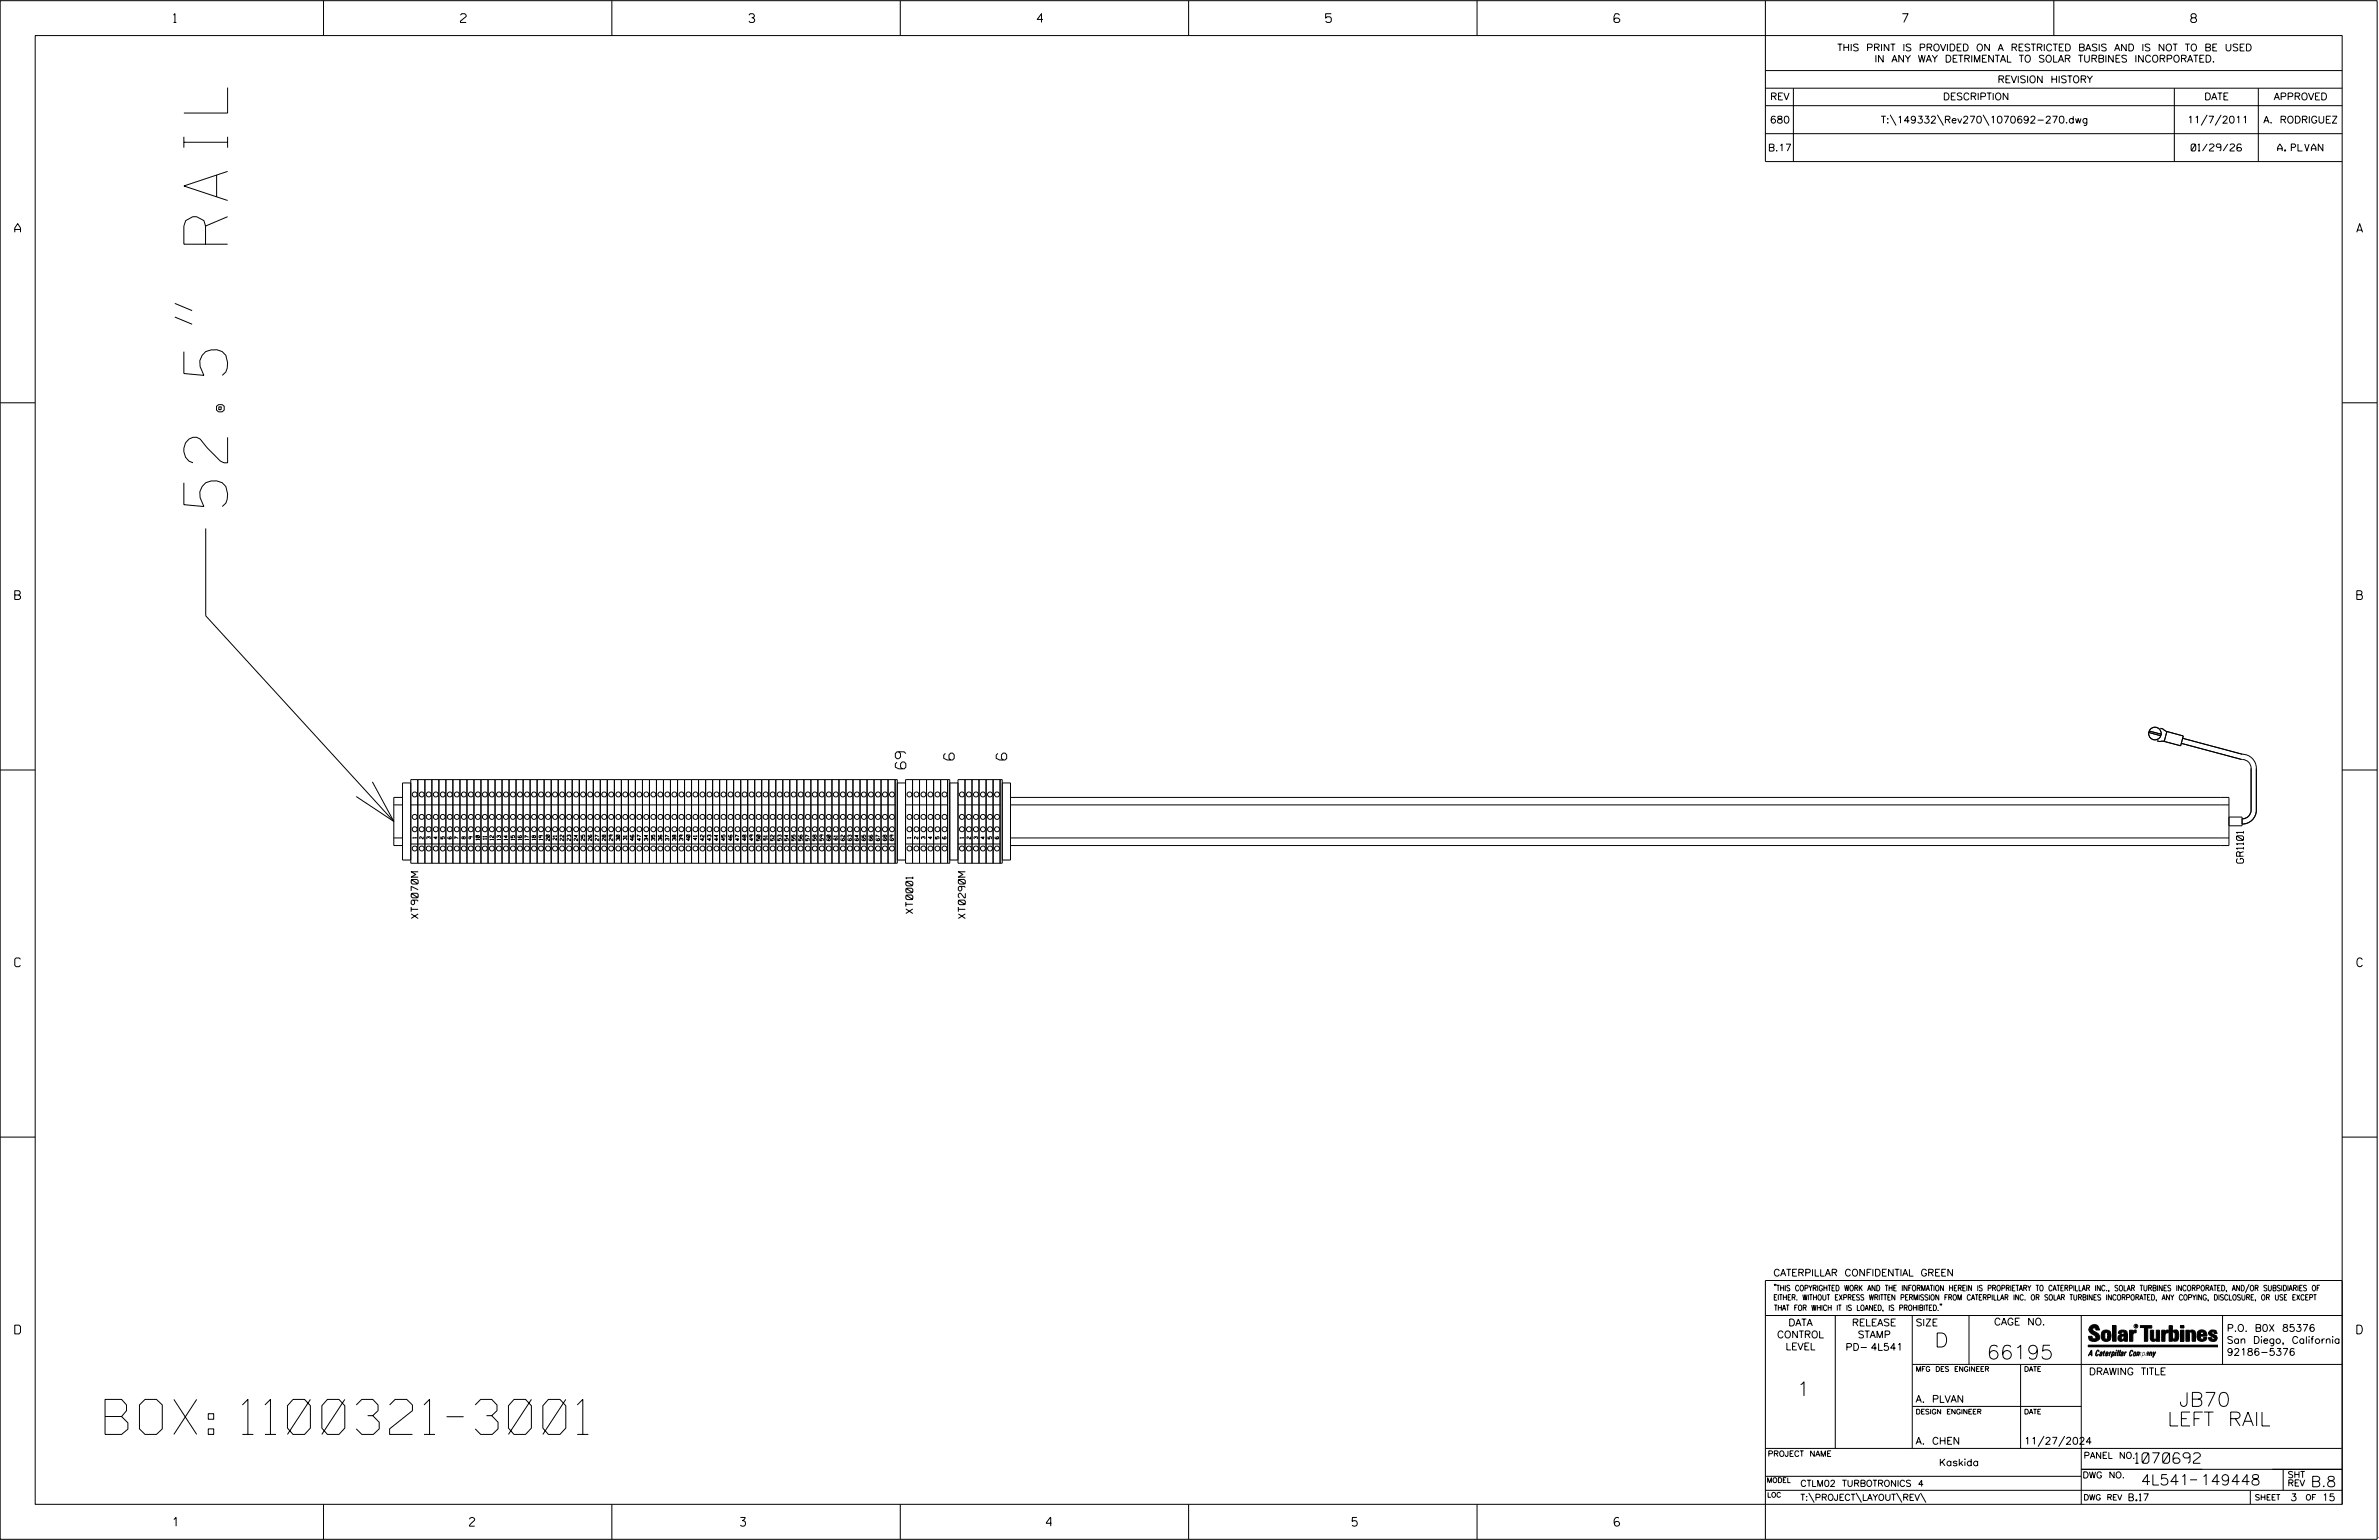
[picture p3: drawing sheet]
<svg xmlns="http://www.w3.org/2000/svg" width="864mm" height="559mm" viewBox="0 0 864 559" stroke-linecap="round" stroke-linejoin="round" font-family="sans-serif">
<defs><g id="words">
<text font-size="15.9" x="82.6" y="183.8" transform="rotate(-90 82.6 183.8)">52.5&quot; RAIL</text>
<text font-size="12.7" x="38.1" y="520.5">BOX: 1100321-3001</text>
<g font-size="5.1">
<text x="702.3" y="488.8">D</text>
<text x="721.2" y="493.2">66195</text>
<text x="652.2" y="506.5">1</text>
<text x="791" y="510.3">JB70</text>
<text x="783.8" y="517.4">LEFT RAIL</text>
</g>
<g font-size="3.8">
<text x="346.4" y="275.8" transform="rotate(-90 346.4 275.8)">6</text>
<text x="365.5" y="275.8" transform="rotate(-90 365.5 275.8)">6</text>
<text x="328.8" y="279" transform="rotate(-90 328.8 279)">69</text>
<text x="775.1" y="531">1070692</text>
<text x="777.2" y="538.9">4L541</text>
<text x="798.8" y="538.9">149448</text>
<text x="838.8" y="539.5">B.8</text>
</g>
<g font-size="3.2">
<text x="63" y="8.2">1</text>
<text x="167.2" y="8.2">2</text>
<text x="271.8" y="8.2">3</text>
<text x="376.5" y="8.2">4</text>
<text x="481.2" y="8.2">5</text>
<text x="690.6" y="8.2">7</text>
<text x="795.3" y="8.2">8</text>
<text x="5.4" y="84.3">A</text>
<text x="855.5" y="84.3">A</text>
<text x="5.4" y="217.5">B</text>
<text x="855.6" y="217.5">B</text>
<text x="5.4" y="350.8">C</text>
<text x="855.6" y="350.8">C</text>
<text x="5.4" y="484">D</text>
<text x="855.6" y="484">D</text>
<text x="62.8" y="553.8">1</text>
<text x="170.4" y="553.8">2</text>
<text x="268.8" y="553.8">3</text>
<text x="379.8" y="553.8">4</text>
<text x="490.8" y="553.8">5</text>
<text x="585.9" y="553.8">6</text>
</g>
<g font-size="2.5">
<text x="666.9" y="18.5">THIS PRINT IS PROVIDED ON A RESTRICTED BASIS AND IS NOT TO BE USED</text>
<text x="680.5" y="22.6">IN ANY WAY DETRIMENTAL TO SOLAR TURBINES INCORPORATED.</text>
<text x="725.1" y="30">REVISION HISTORY</text>
<text x="642.6" y="36.3">REV</text>
<text x="705.3" y="36.3">DESCRIPTION</text>
<text x="800.2" y="36.3">DATE</text>
<text x="825.4" y="36.3">APPROVED</text>
<text x="642.5" y="44.7">680</text>
<text x="682.8" y="44.7">T:\149332\Rev270\1070692-270.dwg</text>
<text x="794" y="44.7">11/7/2011</text>
<text x="821.6" y="44.7">A. RODRIGUEZ</text>
<text x="641.8" y="54.8">B.17</text>
<text x="795.4" y="54.8">01/29/26</text>
<text x="826.8" y="54.8">A. PLVAN</text>
<text x="814.4" y="313.2" transform="rotate(-90 814.4 313.2)">GR1101</text>
<text x="151.8" y="333.3" transform="rotate(-90 151.8 333.3)">XT9070M</text>
<text x="331.4" y="331.5" transform="rotate(-90 331.4 331.5)">XT0001</text>
<text x="350.4" y="333.3" transform="rotate(-90 350.4 333.3)">XT0290M</text>
<text x="643.8" y="463">CATERPILLAR CONFIDENTIAL GREEN</text>
<text x="645.1" y="485.5">CONTROL</text>
<text x="649.2" y="481.1">DATA</text>
<text x="672.3" y="481.1">RELEASE</text>
<text x="674.4" y="485.5">STAMP</text>
<text x="695.4" y="481.1">SIZE</text>
<text x="723.8" y="480.8">CAGE NO.</text>
<text x="808.4" y="483.1">P.O. B0X 85376</text>
<text x="648.2" y="489.8">LEVEL</text>
<text x="669.9" y="490">PD- 4L541</text>
<text x="808.4" y="487.5">San Diego, California</text>
<text x="808.4" y="491.8">92186-5376</text>
<text x="758.3" y="498.9">DRAWING TITLE</text>
<text x="695.4" y="508.9">A. PLVAN</text>
<text x="695.4" y="524.1">A. CHEN</text>
<text x="734.8" y="524.1">11/27/2024</text>
<text x="703.9" y="531.9">Kaskida</text>
<text x="772.8" y="544.6">B.17</text>
<text x="831.4" y="544.6">3</text>
<text x="842.9" y="544.6">15</text>
</g>
<g font-size="2.3">
<text x="756.4" y="529.2">PANEL NO.</text>
<text x="653.5" y="539.4">CTLM02 TURBOTRONICS 4</text>
<text x="756" y="536.3">DWG NO.</text>
<text x="830.4" y="539.3">REV</text>
<text x="830.4" y="536.2">SHT</text>
<text x="653.5" y="544.5">T:\PROJECT\LAYOUT\REV\</text>
</g>
<g font-size="2">
<text x="643.8" y="468.4">&quot;THIS COPYRIGHTED WORK AND THE INFORMATION HEREIN IS PROPRIETARY TO CATERPILLAR INC., SOLAR TURBINES INCORPORATED, AND/OR SUBSIDIARIES OF</text>
<text x="643.8" y="471.8">EITHER. WITHOUT EXPRESS WRITTEN PERMISSION FROM CATERPILLAR INC. OR SOLAR TURBINES INCORPORATED, ANY COPYING, DISCLOSURE, OR USE EXCEPT</text>
<text x="644" y="475.6">THAT FOR WHICH IT IS LOANED, IS PROHIBITED.&quot;</text>
<text x="641.7" y="528.5">PROJECT NAME</text>
<text x="756.3" y="544.3">DWG REV</text>
<text x="818.5" y="544.3">SHEET</text>
<text x="836.9" y="544.3">OF</text>
</g>
<g font-size="1.8">
<text x="695.4" y="497.6">MFG DES ENGINEER</text>
<text x="734.8" y="497.6">DATE</text>
<text x="695.4" y="513.1">DESIGN ENGINEER</text>
<text x="734.8" y="513.1">DATE</text>
<text x="641.3" y="538">MODEL</text>
<text x="641.5" y="543.3">LOC</text>
</g>
<g font-size="1.3">
<text x="151.1" y="304.2" transform="rotate(-90 151.1 304.2)">1</text>
<text x="153.6" y="304.4" transform="rotate(-90 153.6 304.4)">2</text>
<text x="156.2" y="304.4" transform="rotate(-90 156.2 304.4)">3</text>
<text x="158.7" y="304.4" transform="rotate(-90 158.7 304.4)">4</text>
<text x="161.3" y="304.4" transform="rotate(-90 161.3 304.4)">5</text>
<text x="163.8" y="304.4" transform="rotate(-90 163.8 304.4)">6</text>
<text x="166.4" y="304.4" transform="rotate(-90 166.4 304.4)">7</text>
<text x="168.9" y="304.4" transform="rotate(-90 168.9 304.4)">8</text>
<text x="171.5" y="304.4" transform="rotate(-90 171.5 304.4)">9</text>
<text x="174" y="304.8" transform="rotate(-90 174 304.8)">10</text>
<text x="176.6" y="304.6" transform="rotate(-90 176.6 304.6)">11</text>
<text x="179.1" y="304.8" transform="rotate(-90 179.1 304.8)">12</text>
<text x="181.7" y="304.8" transform="rotate(-90 181.7 304.8)">13</text>
<text x="184.2" y="304.8" transform="rotate(-90 184.2 304.8)">14</text>
<text x="186.8" y="304.8" transform="rotate(-90 186.8 304.8)">15</text>
<text x="189.3" y="304.8" transform="rotate(-90 189.3 304.8)">16</text>
<text x="191.9" y="304.8" transform="rotate(-90 191.9 304.8)">17</text>
<text x="194.4" y="304.8" transform="rotate(-90 194.4 304.8)">18</text>
<text x="197" y="304.8" transform="rotate(-90 197 304.8)">19</text>
<text x="199.5" y="305.1" transform="rotate(-90 199.5 305.1)">20</text>
<text x="202" y="304.8" transform="rotate(-90 202 304.8)">21</text>
<text x="204.6" y="305.1" transform="rotate(-90 204.6 305.1)">22</text>
<text x="207.1" y="305.1" transform="rotate(-90 207.1 305.1)">23</text>
<text x="209.7" y="305.1" transform="rotate(-90 209.7 305.1)">24</text>
<text x="212.2" y="305.1" transform="rotate(-90 212.2 305.1)">25</text>
<text x="214.8" y="305.1" transform="rotate(-90 214.8 305.1)">26</text>
<text x="217.3" y="305.1" transform="rotate(-90 217.3 305.1)">27</text>
<text x="219.9" y="305.1" transform="rotate(-90 219.9 305.1)">28</text>
<text x="222.4" y="305.1" transform="rotate(-90 222.4 305.1)">29</text>
<text x="225" y="305" transform="rotate(-90 225 305)">30</text>
<text x="227.5" y="304.8" transform="rotate(-90 227.5 304.8)">31</text>
<text x="230.1" y="305.1" transform="rotate(-90 230.1 305.1)">46</text>
<text x="232.6" y="305.1" transform="rotate(-90 232.6 305.1)">47</text>
<text x="235.2" y="305" transform="rotate(-90 235.2 305)">34</text>
<text x="237.7" y="305" transform="rotate(-90 237.7 305)">35</text>
<text x="240.3" y="305" transform="rotate(-90 240.3 305)">36</text>
<text x="242.8" y="305" transform="rotate(-90 242.8 305)">37</text>
<text x="245.4" y="305" transform="rotate(-90 245.4 305)">38</text>
<text x="247.9" y="305" transform="rotate(-90 247.9 305)">39</text>
<text x="250.5" y="305.1" transform="rotate(-90 250.5 305.1)">40</text>
<text x="253" y="304.8" transform="rotate(-90 253 304.8)">41</text>
<text x="255.6" y="305.1" transform="rotate(-90 255.6 305.1)">42</text>
<text x="258.1" y="305.1" transform="rotate(-90 258.1 305.1)">43</text>
<text x="260.7" y="305.1" transform="rotate(-90 260.7 305.1)">44</text>
<text x="263.2" y="305.1" transform="rotate(-90 263.2 305.1)">45</text>
<text x="265.7" y="305.1" transform="rotate(-90 265.7 305.1)">46</text>
<text x="268.3" y="305.1" transform="rotate(-90 268.3 305.1)">47</text>
<text x="270.8" y="305.1" transform="rotate(-90 270.8 305.1)">48</text>
<text x="273.4" y="305.1" transform="rotate(-90 273.4 305.1)">49</text>
<text x="275.9" y="305.1" transform="rotate(-90 275.9 305.1)">50</text>
<text x="278.5" y="304.8" transform="rotate(-90 278.5 304.8)">51</text>
<text x="281" y="305.1" transform="rotate(-90 281 305.1)">52</text>
<text x="283.6" y="305.1" transform="rotate(-90 283.6 305.1)">53</text>
<text x="286.1" y="305.1" transform="rotate(-90 286.1 305.1)">54</text>
<text x="288.7" y="305.1" transform="rotate(-90 288.7 305.1)">55</text>
<text x="291.2" y="305.1" transform="rotate(-90 291.2 305.1)">56</text>
<text x="293.8" y="305.1" transform="rotate(-90 293.8 305.1)">57</text>
<text x="296.3" y="305.1" transform="rotate(-90 296.3 305.1)">58</text>
<text x="298.9" y="305.1" transform="rotate(-90 298.9 305.1)">59</text>
<text x="301.4" y="305" transform="rotate(-90 301.4 305)">60</text>
<text x="304" y="304.8" transform="rotate(-90 304 304.8)">61</text>
<text x="306.5" y="305" transform="rotate(-90 306.5 305)">62</text>
<text x="309.1" y="305" transform="rotate(-90 309.1 305)">63</text>
<text x="311.6" y="305" transform="rotate(-90 311.6 305)">64</text>
<text x="314.2" y="305" transform="rotate(-90 314.2 305)">65</text>
<text x="316.7" y="305" transform="rotate(-90 316.7 305)">66</text>
<text x="319.3" y="305" transform="rotate(-90 319.3 305)">67</text>
<text x="321.8" y="305" transform="rotate(-90 321.8 305)">68</text>
<text x="324.3" y="305" transform="rotate(-90 324.3 305)">69</text>
<text x="330.7" y="304.2" transform="rotate(-90 330.7 304.2)">1</text>
<text x="333.2" y="304.4" transform="rotate(-90 333.2 304.4)">2</text>
<text x="335.8" y="304.4" transform="rotate(-90 335.8 304.4)">3</text>
<text x="338.3" y="304.4" transform="rotate(-90 338.3 304.4)">4</text>
<text x="340.9" y="304.4" transform="rotate(-90 340.9 304.4)">5</text>
<text x="343.4" y="304.4" transform="rotate(-90 343.4 304.4)">6</text>
<text x="349.7" y="304.2" transform="rotate(-90 349.7 304.2)">1</text>
<text x="352.3" y="304.4" transform="rotate(-90 352.3 304.4)">2</text>
<text x="354.8" y="304.4" transform="rotate(-90 354.8 304.4)">3</text>
<text x="357.4" y="304.4" transform="rotate(-90 357.4 304.4)">4</text>
<text x="359.9" y="304.4" transform="rotate(-90 359.9 304.4)">5</text>
<text x="362.5" y="304.4" transform="rotate(-90 362.5 304.4)">6</text>
</g>
<text font-size=".9" x="775.1" y="481.7">R</text>
</g></defs>
<g fill="none" stroke="#000" stroke-width=".36">
<path d="M.1 .2h862.8v558.4h-862.8zM12.8 12.9h837.4v533h-837.4zM117.4 .2v12.7M222.1 .2v12.7M326.8 .2v12.7M431.5 .2v12.7M536.2 .2v12.7M587.9 5.5l-.5-.5h-1l-.5 1v1.7l.5 .4h1l.6-.4v-.6l-.6-.5h-1l-.5 .5M640.9 .2v58.4h209.3M745.6 .2v12.7M640.9 25.6h209.3M640.9 32h209.3"/>
<path d="M640.9 38.3h209.3M651 32v26.6M789.3 32v26.6M819.8 32v26.6M640.9 48.5h209.3M686.2 41.7l2.1 3.8M703.3 41.7l2.2 3.8M719.9 41.7l2.1 3.8M801.2 41.7l-2.2 3.8M806.3 41.7l-2.2 3.8M63.5 115l6.2 2.7M63.5 110.1l6.2 2.6"/>
<path d="M.1 146.2h12.7M850.2 146.2h12.7M74.7 191.7v31.7l68.2 74.7M.1 279.4h12.7M780 265.8l4.4 1.2M780.2 265.3l4.3 1.1M783 268.8l1.1 .3h1.7M784.3 264.3l1 .2 1.5 1M786.6 265.4l6 1.7-1 3.5-6-1.6zM791.8 269.7l21.7 5.8a3.4 3.4 0 0 1 3.7 3.3v15.1a3.2 3.2 0 0 1-3.3 3.2M792.3 267.9l21.7 5.8a5.1 5.1 0 0 1 5.1 5.1v15.1a5.1 5.1 0 0 1-5.2 5.1M850.2 279.4h12.7"/>
<path d="M135.2 283.7l7.7 14.4-13.6-9.1M142.9 292.1h3.2M146.1 289.3h-3.2v17.5h3.2M149.1 292.1h175.8M149.1 282.9h176.6v30.3h-176.6zM149.1 284.1h-3v28h3M151.7 282.9v30.3M154.2 282.9v30.3M156.8 282.9v30.3M159.3 282.9v30.3M161.9 282.9v30.3M164.4 282.9v30.3"/>
<path d="M167 282.9v30.3M169.5 282.9v30.3M172 282.9v30.3M174.6 282.9v30.3M177.2 282.9v30.3M179.7 282.9v30.3M182.2 282.9v30.3M184.8 282.9v30.3M187.3 282.9v30.3M189.9 282.9v30.3M192.4 282.9v30.3M195 282.9v30.3"/>
<path d="M197.5 282.9v30.3M200.1 282.9v30.3M202.6 282.9v30.3M205.2 282.9v30.3M207.7 282.9v30.3M210.3 282.9v30.3M212.8 282.9v30.3M215.4 282.9v30.3M217.9 282.9v30.3M220.5 282.9v30.3M223 282.9v30.3M225.6 282.9v30.3"/>
<path d="M228.1 282.9v30.3M230.6 282.9v30.3M233.2 282.9v30.3M235.8 282.9v30.3M238.3 282.9v30.3M240.8 282.9v30.3M243.4 282.9v30.3M246 282.9v30.3M248.5 282.9v30.3M251 282.9v30.3M253.6 282.9v30.3M256.2 282.9v30.3"/>
<path d="M258.7 282.9v30.3M261.2 282.9v30.3M263.8 282.9v30.3M266.3 282.9v30.3M268.9 282.9v30.3M271.4 282.9v30.3M274 282.9v30.3M276.5 282.9v30.3M279.1 282.9v30.3M281.6 282.9v30.3M284.2 282.9v30.3M286.7 282.9v30.3"/>
<path d="M289.2 282.9v30.3M289.3 282.9v30.3M291.8 282.9v30.3M294.4 282.9v30.3M296.9 282.9v30.3M299.4 282.9v30.3M302 282.9v30.3M304.6 282.9v30.3M307.1 282.9v30.3M309.6 282.9v30.3M312.2 282.9v30.3M314.7 282.9v30.3"/>
<path d="M317.3 282.9v30.3M319.8 282.9v30.3M322.4 282.9v30.3M324.9 282.9v30.3M325.7 284.1h3M328.7 292.1h15.3M328.7 282.9h16.1v30.3h-16.1zM331.3 282.9v30.3M333.8 282.9v30.3M336.3 282.9v30.3M338.9 282.9v30.3M341.5 282.9v30.3"/>
<path d="M344 282.9v30.3M344.8 284.1h3M347.8 292.1h15.2M347.8 282.9h16v30.3h-16zM350.3 282.9v30.3M352.8 282.9v30.3M355.4 282.9v30.3M358 282.9v30.3M360.5 282.9v30.3M363 282.9v30.3M363.8 284.1h3v28h-3M366.8 289.3h442.3v17.5h-442.3"/>
<path d="M366.8 292.1h442.3M809.1 296.5h4.8v3.1h-4.8M142.9 304.1h3.2M149.1 306.2h175.8M325.7 312.1h3M328.7 306.2h15.3M344.8 312.1h3M347.8 306.2h15.2M366.8 304.1h442.3M.1 412.6h12.7M850.2 412.6h12.7M640.9 477.3h209.3"/>
<path d="M644.2 466.1l-.1 .4M644.7 466.1l-.2 .4M666.2 477.3v48.3M694.2 477.3v48.3M704.4 473.3l-.1 .4M704.8 473.3l-.1 .4M714.8 477.3v17.8M755.5 477.3v68.6M806.8 477.3v17.8M816.5 466l-1.4 3.1M850.2 464.6h-209.3v94M850.2 464.8v81.1"/>
<path d="M694.2 495.1h156M733.5 495.1v30.5M758.6 481.4a2.02 2.02 0 0 1 3.1-.1l.5 1.3h-1.3l-.2-.6-.4-.2-.6 .1-.1 .4 .4 .7a2.46 2.46 0 0 1 2.2 2.9 2.83 2.83 0 0 1-3.8 .3l-.3-1.3h1.3l.2 .7 .6 .3 .5-.2 .2-.5-.4-.6-1.9-1.2-.4-.9zM759.2 491.3h-.7l.7-1.2v1.9h.2l-.1-2.1-1.3 2.1 .5-.5h.7M761.3 490l.3-.2 .4 .3-.1 .3-.3-.4-.4 .3-.3 1.6h.4l.4-.5-.3 .6-.4 .1-.3-.4zM762.6 490.6l.5-.1-.1 1.4h-.9a.74 .74 0 0 1 .9-.8l-.3 .7-.5 .1 .2-.5 .6-.2v-.5l-.7 .2zM763 483.2a2.17 2.17 0 0 1 3.1 0l.3 1.4-.3 1.5a2.17 2.17 0 0 1-3.1 0l-.3-1.5zM763.6 490.5l.4-.4 .2 .6h-.3l-.3 .9 .2 .4-.3-.1zM764.1 483.7l.5-.4 .4 .3v2.2l-.4 .2-.5-.2zM764.6 491.1l.6 .2v-.7l-.4-.1-.4 .6-.1 .8h.6M764.6 491.1l-.1 .8h.4M764.6 482.6v.8"/>
<path d="M764.8 490.7l.4 .1v.3h-.6zM765 491.5l-.1 .4zM766 490.5l-.5 1.5zM766 490.8l.4-.3-.4 .4M766.9 481h1.3v5.7h-1.3zM767 490.8l.5 .1-.3 .8-.4 .2zM767.3 490.5h-.5l-.5 2M767.3 490.5a.8 .8 0 0 1 .2 1 .8 .8 0 0 1-.9 .4l-.1 .6M767.3 490.5l-.1 .2M768.1 490.5l-.4 1.5zM768.2 489.9h.3l-.1 .2h-.2zM769 489.9l-.5 2.1z"/>
<path d="M769.7 489.9l-.6 2.1zM770.1 491.4l.5-.3-.5 .8zM770.4 491.9h.1M770.6 491.1l.1-.4-.7 .2 .1-.3 .6-.1 .2 .3-.5 1.1M770.6 491.1a.74 .74 0 0 0-.8 .8h.6M771 484.8h-.7l-.3 .6 .4 .7 .5-.3 .1-2.4h-.8l-.1 .4h-1.2a1.71 1.71 0 0 1 1.8-1.3 1.71 1.71 0 0 1 1.6 1.4v2.8h-1.1l-.1-.6M771 484.2l-1.5 .1a1.41 1.41 0 0 0 0 2.4l.5 .1 1.1-.7M771.2 486.1h-.1M771.4 490.5l.1 .3 .4-.3-.9 1.5zM771.5 490.8h.1M773 482.7h1.2v.5l.5-.5 .7-.1v1h-.6l-.5 .4-.1 2.7h-1.2zM773.3 490.3l.6-.4 .4 .2-.1 .4-.3-.4a1.28 1.28 0 0 0-.5 1.8l.6-.4-.1 .4-.8 .1z"/>
<path d="M774.7 490.8l.5-.3a.88 .88 0 0 1 .2 .9 .88 .88 0 0 1-.7 .7l-.2-.2zM774.8 490.9h.5l-.3 1h-.3l-.2-.2zM775.2 490.5l-.1 .2M776.8 481h4.3v.9h-1.5v4.8h-1.3M776.8 490.6l-.8 .2v-.3l-.4 1.5 .8-1.3v1.3l.3-1.2M779.3 491.1h.4M779.6 490.5h.3l-.3 1.4M779.6 490.7h.2l-.1 .4M779.7 491.1l-.1 .4M779.7 491.1l-.4 .2M780.1 492l.4-1.5 .1 .3 .3-.3 .3 .2-.3 1.3v-1.3l-.7 1.3M780.6 482.7h1.2v2.7l.1 .4 .4 .3 .4-.7v-2.7h1.2l.1 4h-1.3v-.5l-1.1 .6-.7-.3-.3-.7z"/>
<path d="M781.6 492.5l1-2-.8 1.3-.2-1.3-.2 2M784.7 482.7h1.2v.5l.5-.5 .7-.1v1h-.5l-.6 .4-.1 2.7h-1.2zM787.4 481h1.2v2a1.4 1.4 0 0 1 2.2 .2l.1 1.4-.4 1.9-1.5 .1-.4-.5v-1l.5 .9 .5-.3v-2.1l-.5-.4-.5 .7v2.8h-1.2zM791.5 482.7h1.3v4h-1.3zM791.5 481h1.3v.9h-1.3zM793.5 482.7h1.3v.4l.7-.5 1.1 .2 .4 .6v3.3h-1.2l-.3-3.4-.7 .2v3.2h-1.3zM794.8 483.1h.1M797.7 483.2a1.92 1.92 0 0 1 2.4-.5 1.92 1.92 0 0 1 1 2.1h-2.3v.8l.6 .5 .5-.3v-.5h1.2a1.83 1.83 0 0 1-2.1 1.4 1.83 1.83 0 0 1-1.5-2.1zM798.8 484.2v.6M799.1 483.4h.6l.2 .8h-1.1zM804.6 482.9a1.84 1.84 0 0 0-2.9 .8 3.3 3.3 0 0 0 2.2 1.9l-.5 .5-.4-.3-.1-.4h-1.2l.1 .6a1.92 1.92 0 0 0 2.9 .4M804.9 483.8h-1.2l-.2-.6-.5 .1-.1 .3 .1 .3 1.8 .9"/>
<path d="M805.1 488.1h-47.1v.6h47.1M694.2 510.3h61.3M640.9 525.6h209.2M640.9 535.7h114.6M742 521.1l-2.2 3.8M749.5 521.1l-2.2 3.8M755.5 533.2h94.7M795 537h2.6M828.8 533.2v7.6M117.4 545.9v12.7M222.1 545.9v12.7M326.8 545.9v12.7"/>
<path d="M431.5 545.9v12.7M536.2 545.9v12.7M640.9 540.8h209.3M656.6 541.7l2 3.5M673.8 541.7l1.9 3.5M688.4 541.7l2 3.5M697.2 541.7l1.9 3.5M816.9 541v4.9M863.5 558h.1"/>
<circle cx="782.3" cy="266.2" r="2.28"/>
<circle cx="150.5" cy="288.3" r=".9"/>
<circle cx="150.5" cy="296.4" r=".9"/>
<circle cx="153.1" cy="288.3" r=".9"/>
<circle cx="153.1" cy="296.4" r=".9"/>
<circle cx="155.6" cy="288.3" r=".9"/>
<circle cx="155.6" cy="296.4" r=".9"/>
<circle cx="158.2" cy="288.3" r=".9"/>
<circle cx="158.2" cy="296.4" r=".89"/>
<circle cx="160.7" cy="288.3" r=".9"/>
<circle cx="160.7" cy="296.4" r=".89"/>
<circle cx="163.3" cy="288.3" r=".9"/>
<circle cx="163.3" cy="296.4" r=".9"/>
<circle cx="165.8" cy="288.3" r=".9"/>
<circle cx="165.8" cy="296.4" r=".9"/>
<circle cx="168.4" cy="288.3" r=".9"/>
<circle cx="168.4" cy="296.4" r=".89"/>
<circle cx="170.9" cy="288.3" r=".9"/>
<circle cx="170.9" cy="296.4" r=".89"/>
<circle cx="173.5" cy="288.3" r=".9"/>
<circle cx="173.5" cy="296.4" r=".9"/>
<circle cx="176" cy="288.3" r=".9"/>
<circle cx="176" cy="296.4" r=".9"/>
<circle cx="178.6" cy="288.3" r=".9"/>
<circle cx="178.6" cy="296.4" r=".9"/>
<circle cx="181.1" cy="288.3" r=".9"/>
<circle cx="181.1" cy="296.4" r=".89"/>
<circle cx="183.7" cy="288.3" r=".9"/>
<circle cx="183.7" cy="296.4" r=".89"/>
<circle cx="186.2" cy="288.3" r=".9"/>
<circle cx="186.2" cy="296.4" r=".9"/>
<circle cx="188.8" cy="288.3" r=".9"/>
<circle cx="188.8" cy="296.4" r=".9"/>
<circle cx="191.3" cy="288.3" r=".9"/>
<circle cx="191.3" cy="296.4" r=".89"/>
<circle cx="193.9" cy="288.3" r=".9"/>
<circle cx="193.9" cy="296.4" r=".89"/>
<circle cx="196.4" cy="288.3" r=".91"/>
<circle cx="196.4" cy="296.4" r=".9"/>
<circle cx="199" cy="288.3" r=".9"/>
<circle cx="199" cy="296.4" r=".9"/>
<circle cx="201.5" cy="288.3" r=".9"/>
<circle cx="201.5" cy="296.4" r=".9"/>
<circle cx="204.1" cy="288.3" r=".9"/>
<circle cx="204.1" cy="296.4" r=".89"/>
<circle cx="206.6" cy="288.3" r=".9"/>
<circle cx="206.6" cy="296.4" r=".9"/>
<circle cx="209.1" cy="288.3" r=".9"/>
<circle cx="209.1" cy="296.4" r=".9"/>
<circle cx="211.7" cy="288.3" r=".9"/>
<circle cx="211.7" cy="296.4" r=".9"/>
<circle cx="214.3" cy="288.3" r=".9"/>
<circle cx="214.3" cy="296.4" r=".89"/>
<circle cx="216.8" cy="288.3" r=".9"/>
<circle cx="216.8" cy="296.4" r=".89"/>
<circle cx="219.3" cy="288.3" r=".91"/>
<circle cx="219.3" cy="296.4" r=".9"/>
<circle cx="221.9" cy="288.3" r=".9"/>
<circle cx="221.9" cy="296.4" r=".9"/>
<circle cx="224.4" cy="288.3" r=".9"/>
<circle cx="224.4" cy="296.4" r=".89"/>
<circle cx="227" cy="288.3" r=".9"/>
<circle cx="227" cy="296.4" r=".89"/>
<circle cx="229.5" cy="288.3" r=".9"/>
<circle cx="229.5" cy="296.4" r=".9"/>
<circle cx="232.1" cy="288.3" r=".9"/>
<circle cx="232.1" cy="296.4" r=".9"/>
<circle cx="234.6" cy="288.3" r=".9"/>
<circle cx="234.6" cy="296.4" r=".9"/>
<circle cx="237.2" cy="288.3" r=".9"/>
<circle cx="237.2" cy="296.4" r=".89"/>
<circle cx="239.7" cy="288.3" r=".9"/>
<circle cx="239.7" cy="296.4" r=".89"/>
<circle cx="242.3" cy="288.3" r=".9"/>
<circle cx="242.3" cy="296.4" r=".9"/>
<circle cx="244.8" cy="288.3" r=".9"/>
<circle cx="244.8" cy="296.4" r=".9"/>
<circle cx="247.4" cy="288.3" r=".9"/>
<circle cx="247.4" cy="296.4" r=".89"/>
<circle cx="249.9" cy="288.3" r=".9"/>
<circle cx="249.9" cy="296.4" r=".89"/>
<circle cx="252.5" cy="288.3" r=".9"/>
<circle cx="252.5" cy="296.4" r=".9"/>
<circle cx="255" cy="288.3" r=".9"/>
<circle cx="255" cy="296.4" r=".9"/>
<circle cx="257.5" cy="288.3" r=".9"/>
<circle cx="257.6" cy="296.4" r=".9"/>
<circle cx="260.1" cy="288.3" r=".9"/>
<circle cx="260.1" cy="296.4" r=".89"/>
<circle cx="262.7" cy="288.3" r=".9"/>
<circle cx="262.7" cy="296.4" r=".89"/>
<circle cx="265.2" cy="288.3" r=".9"/>
<circle cx="265.2" cy="296.4" r=".9"/>
<circle cx="267.7" cy="288.3" r=".9"/>
<circle cx="267.7" cy="296.4" r=".9"/>
<circle cx="270.3" cy="288.3" r=".9"/>
<circle cx="270.3" cy="296.4" r=".89"/>
<circle cx="272.8" cy="288.3" r=".9"/>
<circle cx="272.9" cy="296.4" r=".89"/>
<circle cx="275.4" cy="288.3" r=".91"/>
<circle cx="275.4" cy="296.4" r=".9"/>
<circle cx="277.9" cy="288.3" r=".9"/>
<circle cx="277.9" cy="296.4" r=".9"/>
<circle cx="280.5" cy="288.3" r=".9"/>
<circle cx="280.5" cy="296.4" r=".9"/>
<circle cx="283" cy="288.3" r=".9"/>
<circle cx="283" cy="296.4" r=".89"/>
<circle cx="285.6" cy="288.3" r=".9"/>
<circle cx="285.6" cy="296.4" r=".89"/>
<circle cx="288.1" cy="288.3" r=".9"/>
<circle cx="288.1" cy="296.4" r=".9"/>
<circle cx="290.7" cy="288.3" r=".9"/>
<circle cx="290.7" cy="296.4" r=".9"/>
<circle cx="293.2" cy="288.3" r=".9"/>
<circle cx="293.2" cy="296.4" r=".89"/>
<circle cx="295.8" cy="288.3" r=".9"/>
<circle cx="295.8" cy="296.4" r=".89"/>
<circle cx="298.3" cy="288.3" r=".91"/>
<circle cx="298.3" cy="296.4" r=".9"/>
<circle cx="300.9" cy="288.3" r=".9"/>
<circle cx="300.9" cy="296.4" r=".9"/>
<circle cx="303.4" cy="288.3" r=".9"/>
<circle cx="303.4" cy="296.4" r=".9"/>
<circle cx="306" cy="288.3" r=".9"/>
<circle cx="306" cy="296.4" r=".89"/>
<circle cx="308.5" cy="288.3" r=".9"/>
<circle cx="308.5" cy="296.4" r=".9"/>
<circle cx="311.1" cy="288.3" r=".9"/>
<circle cx="311.1" cy="296.4" r=".9"/>
<circle cx="313.6" cy="288.3" r=".9"/>
<circle cx="313.6" cy="296.4" r=".9"/>
<circle cx="316.2" cy="288.3" r=".9"/>
<circle cx="316.2" cy="296.4" r=".89"/>
<circle cx="318.7" cy="288.3" r=".9"/>
<circle cx="318.7" cy="296.4" r=".89"/>
<circle cx="321.3" cy="288.3" r=".91"/>
<circle cx="321.3" cy="296.4" r=".9"/>
<circle cx="323.8" cy="288.3" r=".9"/>
<circle cx="323.8" cy="296.4" r=".9"/>
<circle cx="330.1" cy="288.3" r=".9"/>
<circle cx="330.1" cy="296.4" r=".89"/>
<circle cx="332.7" cy="288.3" r=".9"/>
<circle cx="332.7" cy="296.4" r=".89"/>
<circle cx="335.2" cy="288.3" r=".91"/>
<circle cx="335.2" cy="296.4" r=".9"/>
<circle cx="337.8" cy="288.3" r=".9"/>
<circle cx="337.8" cy="296.4" r=".9"/>
<circle cx="340.3" cy="288.3" r=".9"/>
<circle cx="340.3" cy="296.4" r=".9"/>
<circle cx="342.9" cy="288.3" r=".9"/>
<circle cx="342.9" cy="296.4" r=".89"/>
<circle cx="349.2" cy="288.3" r=".9"/>
<circle cx="349.2" cy="296.4" r=".89"/>
<circle cx="351.7" cy="288.3" r=".9"/>
<circle cx="351.7" cy="296.4" r=".89"/>
<circle cx="354.3" cy="288.3" r=".91"/>
<circle cx="354.3" cy="296.4" r=".9"/>
<circle cx="356.8" cy="288.3" r=".9"/>
<circle cx="356.8" cy="296.4" r=".9"/>
<circle cx="359.4" cy="288.3" r=".9"/>
<circle cx="359.4" cy="296.4" r=".89"/>
<circle cx="361.9" cy="288.3" r=".9"/>
<circle cx="361.9" cy="296.4" r=".89"/>
<circle cx="150.5" cy="307.9" r=".9"/>
<circle cx="150.5" cy="300.9" r=".9"/>
<circle cx="153.1" cy="300.9" r=".9"/>
<circle cx="153.1" cy="307.9" r=".9"/>
<circle cx="155.6" cy="300.9" r=".9"/>
<circle cx="155.6" cy="307.9" r=".9"/>
<circle cx="158.2" cy="300.9" r=".89"/>
<circle cx="158.2" cy="307.9" r=".89"/>
<circle cx="160.7" cy="307.9" r=".89"/>
<circle cx="160.7" cy="300.9" r=".89"/>
<circle cx="163.3" cy="300.9" r=".9"/>
<circle cx="163.3" cy="307.9" r=".9"/>
<circle cx="165.8" cy="300.9" r=".9"/>
<circle cx="165.8" cy="307.9" r=".9"/>
<circle cx="168.4" cy="307.9" r=".89"/>
<circle cx="168.4" cy="300.9" r=".89"/>
<circle cx="170.9" cy="300.9" r=".89"/>
<circle cx="170.9" cy="307.9" r=".89"/>
<circle cx="173.5" cy="307.9" r=".9"/>
<circle cx="173.5" cy="300.9" r=".9"/>
<circle cx="176" cy="307.9" r=".9"/>
<circle cx="176" cy="300.9" r=".9"/>
<circle cx="178.6" cy="300.9" r=".9"/>
<circle cx="178.6" cy="307.9" r=".9"/>
<circle cx="181.1" cy="300.9" r=".89"/>
<circle cx="181.1" cy="307.9" r=".89"/>
<circle cx="183.7" cy="300.9" r=".89"/>
<circle cx="183.7" cy="307.9" r=".89"/>
<circle cx="186.2" cy="307.9" r=".9"/>
<circle cx="186.2" cy="300.9" r=".9"/>
<circle cx="188.8" cy="300.9" r=".9"/>
<circle cx="188.8" cy="307.9" r=".9"/>
<circle cx="191.3" cy="300.9" r=".89"/>
<circle cx="191.3" cy="307.9" r=".89"/>
<circle cx="193.9" cy="300.9" r=".89"/>
<circle cx="193.9" cy="307.9" r=".89"/>
<circle cx="196.4" cy="307.9" r=".9"/>
<circle cx="196.4" cy="300.9" r=".9"/>
<circle cx="199" cy="300.9" r=".9"/>
<circle cx="199" cy="307.9" r=".9"/>
<circle cx="201.5" cy="300.9" r=".9"/>
<circle cx="201.5" cy="307.9" r=".9"/>
<circle cx="204.1" cy="307.9" r=".89"/>
<circle cx="204.1" cy="300.9" r=".89"/>
<circle cx="206.6" cy="307.9" r=".9"/>
<circle cx="206.6" cy="300.9" r=".9"/>
<circle cx="209.1" cy="300.9" r=".9"/>
<circle cx="209.1" cy="307.9" r=".9"/>
<circle cx="211.7" cy="300.9" r=".9"/>
<circle cx="211.7" cy="307.9" r=".9"/>
<circle cx="214.3" cy="300.9" r=".89"/>
<circle cx="214.3" cy="307.9" r=".89"/>
<circle cx="216.8" cy="300.9" r=".89"/>
<circle cx="216.8" cy="307.9" r=".89"/>
<circle cx="219.3" cy="300.9" r=".9"/>
<circle cx="219.3" cy="307.9" r=".9"/>
<circle cx="221.9" cy="307.9" r=".9"/>
<circle cx="221.9" cy="300.9" r=".9"/>
<circle cx="224.4" cy="307.9" r=".89"/>
<circle cx="224.4" cy="300.9" r=".89"/>
<circle cx="227" cy="300.9" r=".89"/>
<circle cx="227" cy="307.9" r=".89"/>
<circle cx="229.5" cy="300.9" r=".9"/>
<circle cx="229.5" cy="307.9" r=".9"/>
<circle cx="232.1" cy="300.9" r=".9"/>
<circle cx="232.1" cy="307.9" r=".9"/>
<circle cx="234.6" cy="307.9" r=".9"/>
<circle cx="234.6" cy="300.9" r=".9"/>
<circle cx="237.2" cy="307.9" r=".89"/>
<circle cx="237.2" cy="300.9" r=".89"/>
<circle cx="239.7" cy="307.9" r=".89"/>
<circle cx="239.7" cy="300.9" r=".89"/>
<circle cx="242.3" cy="307.9" r=".9"/>
<circle cx="242.3" cy="300.9" r=".9"/>
<circle cx="244.8" cy="300.9" r=".9"/>
<circle cx="244.8" cy="307.9" r=".9"/>
<circle cx="247.4" cy="300.9" r=".89"/>
<circle cx="247.4" cy="307.9" r=".89"/>
<circle cx="249.9" cy="307.9" r=".89"/>
<circle cx="249.9" cy="300.9" r=".89"/>
<circle cx="252.5" cy="300.9" r=".9"/>
<circle cx="252.5" cy="307.9" r=".9"/>
<circle cx="255" cy="307.9" r=".9"/>
<circle cx="255" cy="300.9" r=".9"/>
<circle cx="257.6" cy="307.9" r=".9"/>
<circle cx="257.6" cy="300.9" r=".9"/>
<circle cx="260.1" cy="307.9" r=".89"/>
<circle cx="260.1" cy="300.9" r=".89"/>
<circle cx="262.7" cy="307.9" r=".89"/>
<circle cx="262.7" cy="300.9" r=".89"/>
<circle cx="265.2" cy="307.9" r=".9"/>
<circle cx="265.2" cy="300.9" r=".9"/>
<circle cx="267.7" cy="307.9" r=".9"/>
<circle cx="267.7" cy="300.9" r=".9"/>
<circle cx="270.3" cy="307.9" r=".89"/>
<circle cx="270.3" cy="300.9" r=".89"/>
<circle cx="272.9" cy="300.9" r=".89"/>
<circle cx="272.9" cy="307.9" r=".89"/>
<circle cx="275.4" cy="307.9" r=".9"/>
<circle cx="275.4" cy="300.9" r=".9"/>
<circle cx="277.9" cy="300.9" r=".9"/>
<circle cx="277.9" cy="307.9" r=".9"/>
<circle cx="280.5" cy="300.9" r=".9"/>
<circle cx="280.5" cy="307.9" r=".9"/>
<circle cx="283" cy="307.9" r=".89"/>
<circle cx="283" cy="300.9" r=".89"/>
<circle cx="285.6" cy="300.9" r=".89"/>
<circle cx="285.6" cy="307.9" r=".89"/>
<circle cx="288.1" cy="300.9" r=".9"/>
<circle cx="288.1" cy="307.9" r=".9"/>
<circle cx="290.7" cy="300.9" r=".9"/>
<circle cx="290.7" cy="307.9" r=".9"/>
<circle cx="293.2" cy="300.9" r=".89"/>
<circle cx="293.2" cy="307.9" r=".89"/>
<circle cx="295.8" cy="307.9" r=".89"/>
<circle cx="295.8" cy="300.9" r=".89"/>
<circle cx="298.3" cy="300.9" r=".9"/>
<circle cx="298.3" cy="307.9" r=".9"/>
<circle cx="300.9" cy="300.9" r=".9"/>
<circle cx="300.9" cy="307.9" r=".9"/>
<circle cx="303.4" cy="307.9" r=".9"/>
<circle cx="303.4" cy="300.9" r=".9"/>
<circle cx="306" cy="300.9" r=".89"/>
<circle cx="306" cy="307.9" r=".89"/>
<circle cx="308.5" cy="300.9" r=".9"/>
<circle cx="308.5" cy="307.9" r=".9"/>
<circle cx="311.1" cy="300.9" r=".9"/>
<circle cx="311.1" cy="307.9" r=".9"/>
<circle cx="313.6" cy="300.9" r=".9"/>
<circle cx="313.6" cy="307.9" r=".9"/>
<circle cx="316.2" cy="300.9" r=".89"/>
<circle cx="316.2" cy="307.9" r=".89"/>
<circle cx="318.7" cy="300.9" r=".89"/>
<circle cx="318.7" cy="307.9" r=".89"/>
<circle cx="321.3" cy="307.9" r=".9"/>
<circle cx="321.3" cy="300.9" r=".9"/>
<circle cx="323.8" cy="307.9" r=".9"/>
<circle cx="323.8" cy="300.9" r=".9"/>
<circle cx="330.1" cy="300.9" r=".89"/>
<circle cx="330.1" cy="307.9" r=".89"/>
<circle cx="332.7" cy="300.9" r=".89"/>
<circle cx="332.7" cy="307.9" r=".89"/>
<circle cx="335.2" cy="300.9" r=".9"/>
<circle cx="335.2" cy="307.9" r=".9"/>
<circle cx="337.8" cy="300.9" r=".9"/>
<circle cx="337.8" cy="307.9" r=".9"/>
<circle cx="340.3" cy="300.9" r=".9"/>
<circle cx="340.3" cy="307.9" r=".9"/>
<circle cx="342.9" cy="300.9" r=".89"/>
<circle cx="342.9" cy="307.9" r=".89"/>
<circle cx="349.2" cy="307.9" r=".89"/>
<circle cx="349.2" cy="300.9" r=".89"/>
<circle cx="351.7" cy="300.9" r=".89"/>
<circle cx="351.7" cy="307.9" r=".89"/>
<circle cx="354.3" cy="300.9" r=".9"/>
<circle cx="354.3" cy="307.9" r=".9"/>
<circle cx="356.8" cy="307.9" r=".9"/>
<circle cx="356.8" cy="300.9" r=".9"/>
<circle cx="359.4" cy="300.9" r=".89"/>
<circle cx="359.4" cy="307.9" r=".89"/>
<circle cx="361.9" cy="300.9" r=".89"/>
<circle cx="361.9" cy="307.9" r=".89"/>
<circle cx="775.4" cy="481.2" r=".69"/>
</g>
<g fill="#000">
<path d="M768.1 490.5l-.4 1.5zM768.2 489.9h.3l-.1 .2h-.2zM769 489.9l-.5 2.1zM769.7 489.9l-.6 2.1zM791.5 481h1.3v.9h-1.3zM791.5 482.7h1.3v4h-1.3zM758 488.1h47.1v.6h-47.1z"/>
<path d="M759.2 489.9l-1.2 2.1 .5-.5h.7v.5h.2zM759.2 490.1v1.2h-.7z" fill-rule="evenodd"/>
<path d="M758.6 481.4a2.02 2.02 0 0 1 3.1-.1l.5 1.3h-1.3l-.2-.6-.4-.2-.6 .1-.1 .4 .4 .7a2.46 2.46 0 0 1 2.2 2.9 2.83 2.83 0 0 1-3.8 .3l-.3-1.3h1.3l.2 .7 .6 .3 .5-.2 .2-.5-.4-.6-1.9-1.2-.4-.9z" fill-rule="evenodd"/>
<path d="M761.3 490l.3-.2 .4 .3-.1 .3-.3-.4-.4 .3-.3 1.6h.4l.4-.5-.3 .6-.4 .1-.3-.4z" fill-rule="evenodd"/>
<path d="M762.6 490.6l.5-.1-.1 1.4h-.9a.74 .74 0 0 1 .9-.8l-.6 .3-.2 .5 .5-.1 .3-.6v-.5l-.7 .2z" fill-rule="evenodd"/>
<path d="M763.6 490.5l.4-.4 .2 .6h-.3l-.3 .9 .2 .4-.3-.1z" fill-rule="evenodd"/>
<path d="M764.8 490.5l.5 .3-.1 .5h-.6l.6-.2v-.3l-.4-.1-.3 1.2h.4l.3-.4-.6 .6-.3-.2v-.4z" fill-rule="evenodd"/>
<path d="M763 483.2a2.17 2.17 0 0 1 3.1 0l.3 1.4-.3 1.5a2.17 2.17 0 0 1-3.1 0l-.3-1.5zM764.1 483.7v2.1l.5 .2 .4-.2v-2.2l-.4-.3z" fill-rule="evenodd"/>
<path d="M766 490.5v.3l.4-.1-.4 .2-.5 1.1z" fill-rule="evenodd"/>
<path d="M766.8 490.5l-.5 2 .3-.6a.71 .71 0 0 0 .9-.5 .71 .71 0 0 0-.4-.9zM767 490.8l.5 .1-.3 .8-.4 .2z" fill-rule="evenodd"/>
<path d="M766.9 481h1.3v5.7h-1.3z" fill-rule="evenodd"/>
<path d="M770.1 490.6l.6-.1 .2 .3-.4 1.2-.5 .1-.2-.5 .3-.5h.5l-.7 .5v.3l.4-.1 .4-.9-.5-.2-.2 .2z" fill-rule="evenodd"/>
<path d="M769.4 482.8l-.5 1h1.2l.1-.4h.8v.8l-1.5 .1a1.41 1.41 0 0 0 0 2.4l.5 .1 1.1-.7 .1 .6h1.1v-2.8a1.79 1.79 0 0 0-2.4-1.2zM770.3 484.8h.7l-.1 1-.5 .3-.4-.7z" fill-rule="evenodd"/>
<path d="M771.4 490.5l.1 .3 .4-.3-.9 1.5z" fill-rule="evenodd"/>
<path d="M773 482.7h1.2v.5l.5-.5 .7-.1v1h-.6l-.5 .4-.1 2.7h-1.2z" fill-rule="evenodd"/>
<path d="M773.3 490.3l.6-.4 .4 .2-.1 .4-.3-.4a1.28 1.28 0 0 0-.5 1.8l.6-.4-.3 .5h-.6z" fill-rule="evenodd"/>
<path d="M774.7 490.8l-.2 1.1h.7a.96 .96 0 0 0 0-1.4zM774.8 490.9h.5l-.1 .6-.5 .4-.2-.2z" fill-rule="evenodd"/>
<path d="M776 490.5v.3l.4-.3 .2 .3 .7-.2-.3 1.4v-1.3l-.6 1.3v-1.3l-.8 1.3z" fill-rule="evenodd"/>
<path d="M776.8 481h4.3v.9h-1.5v4.8h-1.3v-4.8h-1.5z" fill-rule="evenodd"/>
<path d="M777.9 490.5l-.5 2 .3-.6a.71 .71 0 0 0 .9-.5 .71 .71 0 0 0-.4-.9zM778.1 490.8l.3-.1 .1 .4-.5 .8-.2-.5z" fill-rule="evenodd"/>
<path d="M779.3 490.6l.6-.1-.3 1.5-.7-.1a.67 .67 0 0 1 .8-.8l-.6 .3-.1 .5 .4-.1 .4-.9-.4-.2-.3 .2z" fill-rule="evenodd"/>
<path d="M780.5 490.5l.1 .3 .3-.3 .3 .2-.3 1.3v-1.3l-.8 1.3z" fill-rule="evenodd"/>
<path d="M780.6 482.7h1.2v2.7l.1 .4 .4 .3 .4-.7v-2.7h1.2l.1 4h-1.3v-.5l-1.1 .6-.7-.3-.3-.7z" fill-rule="evenodd"/>
<path d="M781.6 490.5l.2 1.3 .8-1.3-1.2 2z" fill-rule="evenodd"/>
<path d="M784.7 482.7h1.2v.5l.5-.5 .7-.1v1h-.5l-.6 .4-.1 2.7h-1.2z" fill-rule="evenodd"/>
<path d="M787.4 481h1.2v2a1.4 1.4 0 0 1 2.2 .2l.1 1.4-.4 1.9-1.5 .1-.4-.5v-1l.5 .9 .5-.3v-2.1l-.5-.4-.5 .7v2.8h-1.2z" fill-rule="evenodd"/>
<path d="M793.5 482.7h1.3v.4a1.29 1.29 0 0 1 2.2 .3v3.3h-1.2l-.3-3.4-.7 .2v3.2h-1.3z" fill-rule="evenodd"/>
<path d="M797.7 483.2a1.92 1.92 0 0 1 2.4-.5 1.92 1.92 0 0 1 1 2.1h-2.3v.8l.6 .5 .5-.3v-.5h1.2a1.83 1.83 0 0 1-2.1 1.4 1.83 1.83 0 0 1-1.5-2.1zM799.1 483.4l-.3 .8h1.1l-.2-.8z" fill-rule="evenodd"/>
<path d="M801.9 483.2a1.94 1.94 0 0 1 3 .1v.5h-1.2l-.2-.6-.5 .1-.1 .3 .1 .3 1.8 .9a1.2 1.2 0 0 1 .1 1.3 1.2 1.2 0 0 1-1.2 .7l-1.6-.4-.4-1h1.2l.1 .4 .4 .3 .5-.5a3.3 3.3 0 0 1-2.2-1.9z" fill-rule="evenodd"/>
<circle cx="761.4" cy="492" r=".07"/>
<circle cx="762.2" cy="485.1" r=".07"/>
<circle cx="769.3" cy="492" r=".07"/>
<circle cx="773.1" cy="486.7" r=".07"/>
<circle cx="791.5" cy="486.7" r=".07"/>
<circle cx="791.5" cy="481" r=".07"/>
<circle cx="794.8" cy="486.7" r=".07"/>
</g>
<use href="#words"/>
</svg>
